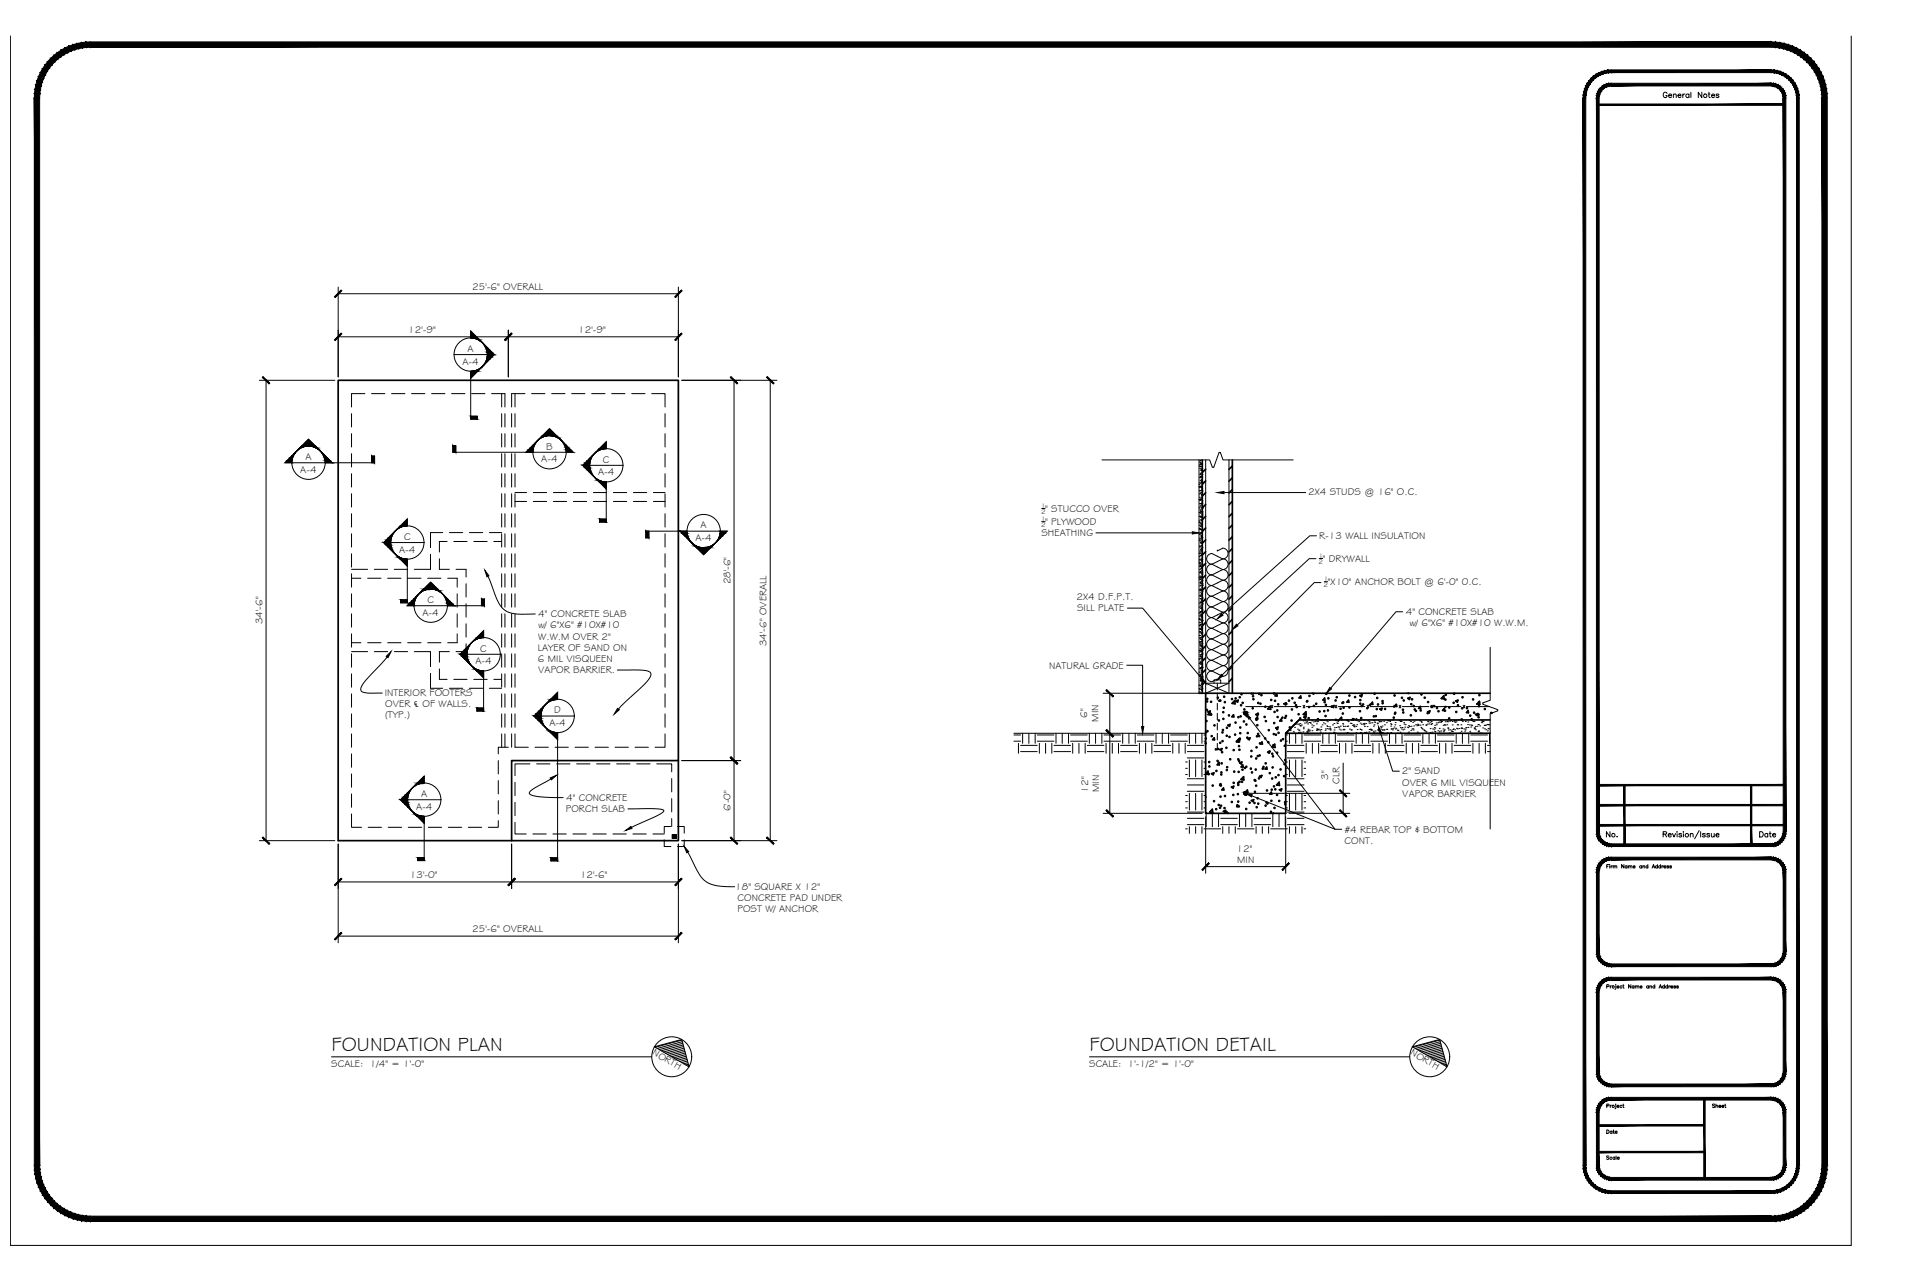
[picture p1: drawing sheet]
<svg xmlns="http://www.w3.org/2000/svg" width="914mm" height="610mm" viewBox="0 0 914 610" stroke-linecap="round" stroke-linejoin="round" font-family="sans-serif">
<defs><g id="words">
<g font-size="9.5">
<text x="158" y="500">FOUNDATION PLAN</text>
<text x="519" y="500">FOUNDATION DETAIL</text>
</g>
<g font-size="6.2">
<text x="763" y="400">No.</text>
<text x="836" y="400">Date</text>
</g>
<text font-size="5.7" x="791" y="48">General Notes</text>
<g font-size="4.8">
<text x="225" y="138">25'-6&quot; OVERALL</text>
<text x="194" y="159">12'-9&quot;</text>
<text x="275" y="159">12'-9&quot;</text>
<text x="223" y="167">A</text>
<text x="220" y="174">A-4</text>
<text x="260" y="214">B</text>
<text x="145" y="219">A</text>
<text x="258" y="220">A-4</text>
<text x="287" y="220">C</text>
<text x="143" y="225">A-4</text>
<text x="285" y="226">A-4</text>
<text x="623" y="236">2X4 STUDS @ 16&quot; O.C.</text>
<text x="498" y="244">&quot; STUCCO OVER</text>
<text x="333" y="251">A</text>
<text x="498" y="250">&quot; PLYWOOD</text>
<text x="192" y="257">C</text>
<text x="331" y="258">A-4</text>
<text x="496" y="255">SHEATHING</text>
<text x="628" y="257">R-13 WALL INSULATION</text>
<text x="190" y="263">A-4</text>
<text x="630" y="267">&quot; DRYWALL</text>
<text x="348" y="278" transform="rotate(-90 348 278)">28'-6&quot;</text>
<text x="632" y="278">&quot;X10&quot; ANCHOR BOLT @ 6'-0&quot; 0.C.</text>
<text x="203" y="287">C</text>
<text x="512" y="286">2X4 D.F.P.T.</text>
<text x="201" y="293">A-4</text>
<text x="256" y="294">4&quot; CONCRETE SLAB</text>
<text x="513" y="291">SILL PLATE</text>
<text x="669" y="293">4&quot; CONCRETE SLAB</text>
<text x="125" y="297" transform="rotate(-90 125 297)">34'-6&quot;</text>
<text x="256" y="299">w/ 6&quot;X6&quot; #10X#10</text>
<text x="671" y="298">w/ 6&quot;X6&quot; #10X#10 W.W.M.</text>
<text x="256" y="304">W.W.M OVER 2&quot;</text>
<text x="229" y="310">C</text>
<text x="256" y="310">LAYER OF SAND ON</text>
<text x="365" y="308" transform="rotate(-90 365 308)">34'-6&quot; OVERALL</text>
<text x="226" y="316">A-4</text>
<text x="256" y="315">6 MIL VISQUEEN</text>
<text x="256" y="320">VAPOR BARRIER.</text>
<text x="499" y="318">NATURAL GRADE</text>
<text x="183" y="331">INTERIOR FOOTERS</text>
<text x="183" y="342">(TYP.)</text>
<text x="183" y="336">OVER ℄ OF WALLS.</text>
<text x="264" y="339">D</text>
<text x="518" y="342" transform="rotate(-90 518 342)">6&quot;</text>
<text x="262" y="345">A-4</text>
<text x="523" y="343" transform="rotate(-90 523 343)">MIN</text>
<text x="632" y="371" transform="rotate(-90 632 371)">3&quot;</text>
<text x="667" y="369">2&quot; SAND</text>
<text x="518" y="377" transform="rotate(-90 518 377)">12&quot;</text>
<text x="523" y="377" transform="rotate(-90 523 377)">MIN</text>
<text x="638" y="373" transform="rotate(-90 638 373)">CLR</text>
<text x="667" y="374">OVER 6 MIL VISQUEEN</text>
<text x="200" y="379">A</text>
<text x="269" y="381">4&quot; CONCRETE</text>
<text x="667" y="379">VAPOR BARRIER</text>
<text x="198" y="385">A-4</text>
<text x="269" y="386">PORCH SLAB</text>
<text x="348" y="386" transform="rotate(-90 348 386)">6'-0&quot;</text>
<text x="640" y="402">CONT.</text>
<text x="640" y="396">#4 REBAR TOP &amp; BOTTOM</text>
<text x="589" y="405">12&quot;</text>
<text x="589" y="411">MIN</text>
<text x="195" y="418">13'-0&quot;</text>
<text x="276" y="418">12'-6&quot;</text>
<text x="350" y="423">18&quot; SQUARE X 12&quot;</text>
<text x="351" y="429">CONCRETE PAD UNDER</text>
<text x="351" y="434">POST W/ ANCHOR</text>
<text x="225" y="444">25'-6&quot; OVERALL</text>
<text x="310" y="502" transform="rotate(30 310 502)">NORTH</text>
<text x="671" y="502" transform="rotate(30 671 502)">NORTH</text>
<text x="158" y="508">SCALE: 1/4&quot; = 1'-0&quot;</text>
<text x="518" y="508">SCALE: 1'-1/2&quot; = 1'-0&quot;</text>
</g>
<g font-size="4.4">
<text x="814" y="528">Sheet</text>
<text x="764" y="540">Date</text>
<text x="763" y="553">Scale</text>
</g>
<g font-size="3.3">
<text x="496" y="245">2</text>
<text x="496" y="242">1</text>
<text x="496" y="251">2</text>
<text x="496" y="248">1</text>
<text x="628" y="268">2</text>
<text x="628" y="265">1</text>
<text x="630" y="279">2</text>
<text x="630" y="276">1</text>
</g>
</g></defs>
<!-- layer: FOUNDATION HIDDEN LINE -->
<g fill="none" stroke="#000" stroke-width=".48">
<path d="M167 197v6M174 187h-7v7M177 187h6M186 187h7M196 187h6M205 187h7M215 187h6M224 187h7M234 187h6v7M239 187v7M239 197v6M240 197v6"/>
<path d="M244 197v6M245 187v7M245 197v6M250 187h-6v7M253 187h6M263 187h6M272 187h6M282 187h6M291 187h7M301 187h6M310 187h7v7M317 197v6"/>
<path d="M167 206v7M167 216v6M239 206v7M239 216v6M240 206v7M240 216v6M244 206v7M244 216v6M245 206v7M245 216v6M317 206v7M317 216v6"/>
<path d="M167 225v7M167 235v6M239 225v7M239 235v6M240 225v7M240 235v6M244 225v7M244 235v6M245 239h6M245 234h6M245 225v7M245 235v6"/>
<path d="M254 239h6M254 234h6M263 239h7M263 234h7M273 239h6M273 234h6M282 239h7M282 234h7M292 239h6M292 234h6M301 239h7M301 234h7"/>
<path d="M311 239h6M311 234h6M317 225v7M317 235v6M167 244v7M167 254v6M211 253h-6v8M213 258h-4v5M214 253h6M216 258h6M223 253h7M226 258h6"/>
<path d="M233 253h6M235 258h4M239 244v7M239 254v6M240 244v7M240 254v6M244 244v7M244 254v6M245 244v7M245 254v6M317 244v7M317 254v6"/>
<path d="M167 264v6M167 273v6M167 271h8M167 275h5M175 275h6M178 271h7M185 275h6M188 271h6M194 275h6M204 275h6M205 264v7h-8M209 266v5h5"/>
<path d="M213 275h5v4M217 271h5v4M222 278v6M239 264v6M239 273v6M240 264v6M240 273v6M244 264v6M244 273v6M245 264v6M245 273v6M317 264v6"/>
<path d="M317 273v6M167 283v6M167 292v6M218 283v6M218 292v6M222 287v7M222 297v6M239 283v6M239 292v6M240 283v6M240 292v6M244 283v6"/>
<path d="M244 292v6M245 283v6M245 292v6M317 283v6M317 292v6M167 302v6M167 311v7M167 310h8M167 306h5M175 306h6M178 310h7M185 306h6"/>
<path d="M188 310h6M194 306h6M197 310h8v7M204 306h6M209 318v5h4M214 310h-5v5M218 302v4h-5M222 306v4h-5M239 302v6M239 311v7M240 302v6M240 311v7"/>
<path d="M244 302v6M244 311v7M245 302v6M245 311v7M317 302v6M317 311v7M167 321v6M167 330v7M167 340v6M205 320v8h6M214 328h6M216 323h6"/>
<path d="M223 328h7M226 323h6M233 328h6M235 323h4M239 321v6M239 330v7M239 340v6M240 321v6M240 330v7M240 340v6M244 321v6M244 330v7"/>
<path d="M244 340v6M245 321v6M245 330v7M245 340v6M317 321v6M317 330v7M317 340v6M167 349v7M167 359v6M239 349v7M240 349v7M242 356h-5v3"/>
<path d="M244 349v7M245 349v7h6M255 356h6M264 356h7M274 356h6M283 356h7M293 356h6M302 356h7M317 349v7h-5M167 368v7M167 378v6M237 362v6"/>
<path d="M237 371v7M245 372v7M252 364h-7v5M255 364h7M265 364h6M274 364h7M284 364h6M294 364h6M303 364h6M313 364h7v3M320 371v6M167 387v7h5"/>
<path d="M175 394h7M185 394h6M194 394h7M204 394h6M213 394h7M223 394h6M237 391v3h-5M237 381v6M245 391v6h5M245 382v6M254 397h6M263 397h7"/>
<path d="M273 397h6M282 397h7M292 397h6M301 397h7M311 397h5M316 400v3h3M319 393h-3v3M320 380v6M320 390v3M320 397h2v2h-2zM320 397h.1M320 397h1l-1 1 1-1-1 1"/>
<path d="M320 399l2-2-2 2M321 397l-1 1M322 397l-2 1M322 399h.1M322 397l-2 2 2-1M322 398l-1 1M322 399h-1M323 393h3v3M326 400v3h-3"/>
</g>
<!-- layer: FOUNDATION -->
<g fill="none" stroke="#000" stroke-width=".8">
<path d="M161 181h162v181h-79v38h-83zM571 330h3M575 339l1-1v1zM576 339v1h-1zM588 333v2h-2zM588 334l1-1v1zM596 330h.1M605 336v2l-2-1zM608 330v1h-1zM611 335l1-1v1zM619 331v1h-1zM622 339v1h-2z"/>
<path d="M625 330h.1M630 332l1 1h-1zM634 336h1v1zM642 333v1h-1zM647 331h1v1zM653 334v1zM657 337h1v1zM665 335v1h-1zM670 330h1M670 332h1v1zM671 330h.1M676 336v1h-1z"/>
<path d="M680 339l1-1-1 1zM687 331v2l-1-1zM687 337l1 1h-1zM693 334l1-1v1zM699 338v1h-1zM702 340h1v1zM704 334v1h-1zM709 330h-135v57h38v-38l6-6M710 339h.1M578 351v1h-1zM581 357l1-1-1 1zM584 345h2l-1 1z"/>
<path d="M587 340v1h-1zM589 352l1 1h-1zM590 352v1h-1zM594 352l1-1v1zM598 340h1v1zM599 341v1h-1zM601 353v1h-1zM603 358h2h-1zM607 354v2l-1-1zM607 346h1v1zM610 342v1h-1zM612 354l-1 1h1"/>
<path d="M621 341h1l-1 1zM637 343l2-2v2M643 343l2-1-1 1M643 343h.1M709 343h-91l-6 6h97M323 362v38h-79M574 368l1-1v2l-1-1M574 379h.1M577 368h1l-1 1zM580 363v1h-1zM582 375l1 1h-1zM586 375l1-1v1z"/>
<path d="M590 363h1v1zM592 364v1h-1zM592 370v1h-1zM593 377l1-1v1h-1M600 369h1l-1 1zM603 365v1h-1zM605 377v1h-1zM609 372v2h-1zM609 376l1-1v1zM577 385v2l-1-1zM582 386h1v1zM585 387h-1"/>
<path d="M585 387h.1M596 381h1h-1zM606 387h.1"/>
<circle cx="593" cy="339" r=".8"/>
<circle cx="593" cy="378" r=".8"/>
</g>
<!-- layer: DIMENSIONS FOUNDATION PLAN -->
<g fill="none" stroke="#000" stroke-width=".48">
<path d="M161 137v42M161 140h162M323 137v42M242 157v22M161 160h162M123 181h36M127 181v219M325 181h45M349 181v219M367 181v219M525 330h47M528 330v57"/>
<path d="M325 362h28M595 378h48M639 363v24M525 387h47M574 389v27M612 389v27M614 387h29M123 400h36M161 402v47M161 420h162M244 402v21M323 402v47"/>
<path d="M325 400h45M574 412h38M161 445h162"/>
</g>
<!-- layer: 0 -->
<g fill="#000" stroke="#000" stroke-width=".48">
<path d="M162 138l-2 4 3-4zM162 138l-2 4-1-1z"/>
<path d="M162 159l-2 3 3-3zM162 159l-2 3h-1z"/>
<path d="M243 159l-2 3 3-3zM243 159l-2 3h-1z"/>
<path d="M321 141l1 1 2-4zM324 138h1l-3 4z"/>
<path d="M240 162h1l2-3zM243 159h1l-3 3z"/>
<path d="M321 162h1l2-3zM324 159h1l-3 3z"/>
<path d="M125 180l3 3v-1zM125 180v-1l3 3z"/>
<path d="M348 180l3 3v-1zM348 180v-1l3 3z"/>
<path d="M365 180l3 3v-1zM365 180v-1l3 3z"/>
<path d="M526 328l4 4v-1zM526 328h1l3 3z"/>
<path d="M527 347l-1 1 4 2zM526 348l4 2v1z"/>
<path d="M526 348l4 3v-1zM526 348l1-1 3 3z"/>
<path d="M348 360v1l3 2zM348 361l3 2v1z"/>
<path d="M348 361l3 3v-1zM348 361v-1l3 3z"/>
<path d="M638 376l3 3zM638 376l3 3z"/>
<path d="M125 398v1l3 2zM125 399l3 2v1z"/>
<path d="M348 398v1l3 2zM348 399l3 2v1z"/>
<path d="M365 398v1l3 2zM365 399l3 2v1z"/>
<path d="M527 385l-1 1 4 2zM526 386l4 2v1z"/>
<path d="M638 386l3 2-3-3zM638 386l3 2v1z"/>
<path d="M162 418l-2 3 3-3zM162 418l-2 3h-1z"/>
<path d="M245 418l-3 3 3-3zM245 418l-3 3z"/>
<path d="M575 411l-3 3 4-3zM575 411l-3 3z"/>
<path d="M610 414h1l2-3zM613 411h1l-3 3z"/>
<path d="M242 421l3-3zM245 418l-3 3z"/>
<path d="M321 421h1l2-3zM324 418h1l-3 3z"/>
<path d="M162 444l-2 3 3-3zM162 444l-2 3h-1z"/>
<path d="M321 447h1l2-3zM324 444h1l-3 3z"/>
</g>
<!-- layer: NOTES FOUNDATION PLAN -->
<g fill="#000" stroke="#000" stroke-width=".48">
<path d="M579 234h4v1zM568 253l3 1h-3zM231 271l2 3h-1zM581 292l1 1-3 1zM589 297v1l-2 2zM184 312l2-2-1 3zM294 337l1 1-3 2zM571 323l1-1 2 3zM581 321l1 1-3 2zM633 327l1 1-3 2zM543 346h1v3zM593 339l2 3h-1z"/>
<path d="M656 346l2 3h-1zM262 370l3-1-3 2zM593 378h3v1zM298 395l2-2 1 1zM326 403l2 2-1 1z"/>
</g>
<g fill="none" stroke="#000" stroke-width=".48">
<path d="M583 234h39M496 242h1M496 248h1M522 254h46M627 255h-4l-41 37M232 274l3 8a12 12 0 0 0 16 10h4M626 266h-3l-34 31M628 266h2M629 277h-3l-44 44M630 277h2M537 289h7l28 34M668 291h-4l-31 36"/>
<path d="M184 313l-11 12a3 3 0 0 0-1 4l3 1h7M294 319h12l4 1a3 3 0 0 1-2 4l-14 13M536 317h8v29M595 342l40 53h4M657 349l6 18h3M262 371l-9 5-1 1a2.5 2.5 0 0 0 3 2l13 1M596 379l39 16M299 385h14l3 1-3 2-12 6M327 406l1 1a33 33 0 0 0 7 12h1a21 21 0 0 0 14 3"/>
</g>
<!-- layer: SYMBOLS FOUNDATION PLAN -->
<g fill="#000" stroke="#000" stroke-width=".48">
<path d="M224 158l3 3h-3zM225 177h2zM228 175h1zM147 209l3 3h-6zM258 208h1zM262 204l3 3h-7zM285 214h1zM289 210v4h-4zM285 229h4zM189 252h1zM194 247v3h-3zM190 266h4z"/>
<path d="M202 280l3-3 3 3zM332 261h6l-3 3zM227 319h3zM230 300v3h-3zM258 336h1zM261 334h1zM265 329v4h-3zM262 349h3zM199 373l3-4v4zM199 388h3z"/>
<path d="M224 177h3zM224 177h3l-3 3z"/>
<path d="M224 161h3zM224 161h3z"/>
<path d="M225 161h3zM225 161h3z"/>
<path d="M226 161l2 1zM226 161l2 1z"/>
<path d="M226 176h2zM225 177h2z"/>
<path d="M227 162h2zM227 162h2z"/>
<path d="M227 176h1zM226 176h2z"/>
<path d="M228 162l1 1zM228 162l1 1z"/>
<path d="M228 175v1zM227 176l1-1z"/>
<path d="M229 163l1 1zM229 163l1 1z"/>
<path d="M230 164h1zM230 164h1z"/>
<path d="M230 174l-1 1zM229 175l1-1z"/>
<path d="M231 164l1 1zM231 164l1 1h-1z"/>
<path d="M231 173l-1 1zM231 173l-1 1z"/>
<path d="M231 165l2 2zM231 165l2 2h-1z"/>
<path d="M231 172v1l1-1zM231 172v1z"/>
<path d="M232 167l2 1-1-1zM232 167l2 1h-2z"/>
<path d="M232 171v1l1-1zM232 171v1h-1z"/>
<path d="M232 168l3 1-1-1zM232 168l3 1h-3z"/>
<path d="M232 170l1 1 1-1zM232 170l1 1h-1z"/>
<path d="M232 169l2 1 1-1zM232 169l2 1h-2z"/>
<path d="M224 198l3 1v-1zM224 198l3 1h-3z"/>
<path d="M137 219l2 1v-1zM136 220l1-1 2 1z"/>
<path d="M138 218l1 1v-1zM138 218l1 1h-2z"/>
<path d="M139 217v1l1-1zM138 218l1-1v1z"/>
<path d="M140 216v1zM139 217l1-1v1z"/>
<path d="M141 215l-1 1zM141 215l-1 1z"/>
<path d="M142 214l-1 1zM142 214l-1 1z"/>
<path d="M143 213v1l1-1zM142 214l1-1z"/>
<path d="M143 213h1h1zM143 213h1h-1z"/>
<path d="M143 212h3zM143 213h2z"/>
<path d="M144 212h3zM144 212h2z"/>
<path d="M147 212h3zM147 212h3z"/>
<path d="M148 212l2 1zM148 212l2 1z"/>
<path d="M149 213h2zM149 213h2z"/>
<path d="M150 213l1 1zM150 213l1 1z"/>
<path d="M151 214h1zM151 214h1z"/>
<path d="M152 214l1 1zM152 214l1 1z"/>
<path d="M153 215l1 1zM153 215l1 1z"/>
<path d="M154 216l1 1zM154 216l1 1h-1z"/>
<path d="M154 217l2 1zM154 217l2 1h-2z"/>
<path d="M154 218l3 1-1-1zM154 218l3 1h-2z"/>
<path d="M155 219l3 1-1-1zM155 219l3 1h-3z"/>
<path d="M177 217l1 3v-3zM177 217l1 3h-1z"/>
<path d="M216 212l1 3v-3zM216 212l1 3h-1z"/>
<path d="M251 214l3 1v-1zM250 215l1-1 3 1z"/>
<path d="M253 213l1 1v-1zM253 213l1 1h-3z"/>
<path d="M254 212v1v-1zM254 212v1h-1z"/>
<path d="M255 211l-1 1zM255 211l-1 1z"/>
<path d="M256 209v1zM256 210v-1z"/>
<path d="M256 210l-1 1zM256 210l-1 1z"/>
<path d="M257 209h-1zM257 209h-1z"/>
<path d="M258 208l-1 1 1-1zM257 209l1-1z"/>
<path d="M258 207h2zM258 208h1z"/>
<path d="M258 207h4zM258 207h2z"/>
<path d="M262 207h3zM262 207h3z"/>
<path d="M263 207l2 1zM263 207l2 1z"/>
<path d="M264 208h2zM264 208h2z"/>
<path d="M265 208l1 1zM265 208l1 1z"/>
<path d="M266 209h1zM266 209h1z"/>
<path d="M267 209l1 1zM267 209l1 1z"/>
<path d="M268 210l1 1zM268 210l1 1z"/>
<path d="M268 211l2 1zM268 211l2 1h-1z"/>
<path d="M269 212l2 1zM269 212l2 1h-2z"/>
<path d="M269 213l3 1-1-1zM269 213l3 1h-3z"/>
<path d="M269 214l4 1-1-1zM269 214l4 1h-3z"/>
<path d="M280 219l1 1v-1zM280 219l1 1h-3z"/>
<path d="M281 218v1v-1zM281 218v1h-1z"/>
<path d="M283 216l-1 1zM282 217l1-1z"/>
<path d="M282 217l-1 1zM282 217l-1 1z"/>
<path d="M283 215h1zM283 215h1z"/>
<path d="M283 215v1zM283 216v-1z"/>
<path d="M285 214l-1 1 1-1zM285 214l-1 1z"/>
<path d="M285 214h2zM285 214h1z"/>
<path d="M285 214h4zM285 214h2z"/>
<path d="M277 221l4 2v-2zM277 221l4 2h-3z"/>
<path d="M278 220l3 1v-1zM277 221l1-1 3 1z"/>
<path d="M278 223l3 1v-1zM278 223l3 1h-1z"/>
<path d="M280 224l1 1v-1zM280 224l1 1z"/>
<path d="M281 225l1 1-1-1zM281 225l1 1z"/>
<path d="M282 226l1 1zM282 226l1 1z"/>
<path d="M283 227l1 1zM283 227l1 1z"/>
<path d="M284 228l1 1zM284 228l1 1z"/>
<path d="M285 229h4zM285 229h4v4z"/>
<path d="M285 229h1zM285 229h1z"/>
<path d="M285 229h2zM285 229h2z"/>
<path d="M183 258l3 1v-1zM183 258l3 1h-2z"/>
<path d="M184 257l2 1v-1zM184 257l2 1h-3z"/>
<path d="M184 259l2 1v-1zM184 259l2 1h-1z"/>
<path d="M185 256l1 1v-1zM184 257l1-1 1 1z"/>
<path d="M186 255v1l1-1zM186 255v1h-1z"/>
<path d="M188 253l-1 1zM188 253l-1 1z"/>
<path d="M187 254v1zM187 254v1h-1z"/>
<path d="M188 253l1-1zM188 253l1-1z"/>
<path d="M190 251v1l1-1zM190 251l-1 1z"/>
<path d="M190 251h1h1zM190 251h1h-1z"/>
<path d="M190 250h3zM190 250l2 1z"/>
<path d="M191 250h3zM191 250h2z"/>
<path d="M285 247l4 1v-1zM285 247l4 1h-4z"/>
<path d="M307 253l2 3v-3zM307 253l2 3h-2z"/>
<path d="M324 253l3 1v-1zM324 253l3 1h-2z"/>
<path d="M325 254l2 1v-1zM325 254l2 1h-1z"/>
<path d="M326 255l2 1-1-1zM326 255l2 1z"/>
<path d="M327 256l1 1v-1zM327 256l1 1z"/>
<path d="M328 257l1 1zM328 257l1 1z"/>
<path d="M329 258l1 1zM329 258l1 1z"/>
<path d="M330 259h1zM330 259h1z"/>
<path d="M330 259l2 1zM330 259l2 1z"/>
<path d="M331 260h2zM331 260h2z"/>
<path d="M338 260h1zM337 260h2z"/>
<path d="M339 259h1zM339 259h1z"/>
<path d="M339 259v1zM338 260l1-1z"/>
<path d="M342 257l-1 1zM342 257l-1 1z"/>
<path d="M341 258l-1 1zM340 259l1-1z"/>
<path d="M342 256v1l1-1zM342 256v1z"/>
<path d="M343 255v1l1-1zM343 255v1h-1z"/>
<path d="M343 254l1 1 1-1zM343 254l1 1h-1z"/>
<path d="M343 253l2 1 1-1zM343 253l2 1h-2z"/>
<path d="M185 260l2 1-1-1zM185 260l2 1z"/>
<path d="M186 261l1 2v-2zM186 261l1 2z"/>
<path d="M187 263h1zM187 263h1z"/>
<path d="M188 263l1 1zM188 263l1 1z"/>
<path d="M189 264l1 1zM189 264l1 1z"/>
<path d="M189 265h2zM189 265h2z"/>
<path d="M190 266h4zM191 266h3v3z"/>
<path d="M190 265l2 1zM190 265l2 1z"/>
<path d="M190 266h3zM190 266h3z"/>
<path d="M331 260l3 1zM331 260l3 1z"/>
<path d="M332 261h3zM332 261h3z"/>
<path d="M336 261h2zM335 261h3z"/>
<path d="M337 260h2zM336 261h2z"/>
<path d="M191 285l3 2v-2zM191 285l3 2h-3z"/>
<path d="M195 287l2 1v-1zM195 287l2 1h-3z"/>
<path d="M196 286l1 1v-1zM195 287l1-1 1 1z"/>
<path d="M197 285v1l1-1zM197 285v1h-1z"/>
<path d="M199 283l-1 1zM198 284l1-1z"/>
<path d="M198 284v1zM198 284v1h-1z"/>
<path d="M199 283l1-1zM199 283l1-1z"/>
<path d="M201 281v1l1-1zM201 281l-1 1z"/>
<path d="M201 281h2zM201 281h1z"/>
<path d="M202 280h2zM202 280l1 1z"/>
<path d="M202 280h3zM202 280h2z"/>
<path d="M205 280h3zM205 280h3z"/>
<path d="M206 280l3 1zM206 280l3 1z"/>
<path d="M207 281h2zM207 281h2z"/>
<path d="M208 281l2 1zM208 281l2 1z"/>
<path d="M209 282h1zM209 282h1z"/>
<path d="M210 282l1 1zM210 282l1 1z"/>
<path d="M211 283l1 1zM211 283l1 1z"/>
<path d="M212 284l1 1zM212 284l1 1h-1z"/>
<path d="M212 285l2 1zM212 285l2 1h-1z"/>
<path d="M213 286l2 1-1-1zM213 286l2 1h-2z"/>
<path d="M213 287l3 1-1-1zM213 287l3 1h-3z"/>
<path d="M229 285l2 3v-3zM229 285l2 3h-2z"/>
<path d="M219 311l3 2v-2zM219 311l3 2h-2z"/>
<path d="M220 310l2 1v-1zM219 311l1-1 2 1z"/>
<path d="M220 313l3 1-1-1zM220 313l3 1h-2z"/>
<path d="M221 309l1 1 1-1zM221 309l1 1h-2z"/>
<path d="M221 314l2 1v-1zM221 314l2 1z"/>
<path d="M222 308l1 1v-1zM222 308l1 1h-2z"/>
<path d="M222 315l2 1-1-1zM222 315l2 1z"/>
<path d="M224 306v1zM224 306l-1 1z"/>
<path d="M223 307v1zM223 307v1h-1z"/>
<path d="M223 316l1 1zM223 316l1 1z"/>
<path d="M224 317h1zM224 317h1z"/>
<path d="M225 305h1zM225 305h1z"/>
<path d="M225 305l-1 1zM224 306l1-1z"/>
<path d="M225 317l1 1zM225 317l1 1z"/>
<path d="M226 318l1 1zM226 318l1 1z"/>
<path d="M227 319h3zM227 319h3v4z"/>
<path d="M226 304v1l1-1zM226 305v-1z"/>
<path d="M226 319h2zM226 319h2z"/>
<path d="M227 304h1zM227 304h-1z"/>
<path d="M227 319h2zM227 319h2z"/>
<path d="M227 304h2zM227 304h1z"/>
<path d="M227 303h3zM227 303l2 1z"/>
<path d="M227 337l3 1v-1zM227 337l3 1h-3z"/>
<path d="M255 340l2 1 1-1zM255 340l2 1h-3z"/>
<path d="M256 338l2 2v-2zM256 338l2 2h-3z"/>
<path d="M257 337l1 1v-1zM257 337l1 1h-2z"/>
<path d="M258 336v1zM258 336v1h-1z"/>
<path d="M260 335l1-1zM260 335l1-1z"/>
<path d="M260 335l-1 1zM259 336l1-1z"/>
<path d="M262 333h1zM261 334h1z"/>
<path d="M262 333h2zM262 333h1z"/>
<path d="M262 333h3zM262 333h2z"/>
<path d="M254 341l4 1-1-1zM254 341l4 1h-3z"/>
<path d="M255 342l3 1v-1zM255 342l3 1h-2z"/>
<path d="M256 343l2 1v-1zM256 343l2 1z"/>
<path d="M257 344l2 1-1-1zM257 344l2 1z"/>
<path d="M258 345l1 1zM258 345l1 1z"/>
<path d="M259 346l1 1zM259 346l1 1z"/>
<path d="M260 347h1zM260 347h1z"/>
<path d="M261 347l1 1zM261 347l1 1z"/>
<path d="M262 349h3zM262 349h3v3z"/>
<path d="M261 348h2zM261 348h2z"/>
<path d="M262 348l2 1zM262 348l2 1z"/>
<path d="M192 379l2 2v-2zM192 379l2 2h-3z"/>
<path d="M193 378l1 1v-1zM193 378l1 1h-2z"/>
<path d="M194 377v1l1-1zM194 377v1h-1z"/>
<path d="M196 375l-1 1zM196 375l-1 1z"/>
<path d="M195 376v1zM195 376v1h-1z"/>
<path d="M197 375v-1zM197 375l1-1z"/>
<path d="M197 375h-1zM196 375h1z"/>
<path d="M198 373v1l1-1zM198 373l-1 1z"/>
<path d="M198 373h2zM198 373h1z"/>
<path d="M199 373h2zM199 373h1z"/>
<path d="M199 373h3zM199 373h2z"/>
<path d="M191 381l3 1v-1zM191 381l3 1h-2z"/>
<path d="M192 382l2 1v-1zM192 382l2 1h-1z"/>
<path d="M193 383l2 1-1-1zM193 383l2 1z"/>
<path d="M194 384l1 1v-1zM194 384l1 1z"/>
<path d="M195 385l1 1zM195 385l1 1z"/>
<path d="M196 386l1 1zM196 386l1 1z"/>
<path d="M197 387h1zM197 387h1z"/>
<path d="M197 387l2 1zM197 387l2 1z"/>
<path d="M199 388h3zM199 388h3v4z"/>
<path d="M198 388h2zM198 388h2z"/>
<path d="M198 388h3zM198 388h3z"/>
<path d="M199 408l3 2v-2zM199 408l3 2h-3z"/>
<path d="M262 408l3 2v-2zM262 408l3 2h-3z"/>
</g>
<g fill="none" stroke="#000" stroke-width=".48">
<path d="M216 169h16M224 180l11-11-11-11v3a8 8 0 0 1 8 8 8 8 0 0 1-8 8v22M224 198h3v1h-3zM177 217h1v3h-1zM216 212h1v3h-1zM216 215h54M256 210l-2 2v3h-4l12-11 11 11h-3a8 8 0 0 0-5-7 8 8 0 0 0-9 2zM289 214v-4l-12 11 12 12M289 213a8 8 0 0 0-8 8 8 8 0 0 0 8 8v19M525 219h51l1 3 4-7 1 4h34M139 220h-3l11-11 11 11h-3M139 220a8 8 0 0 1 8-8 8 8 0 0 1 8 8"/>
<path d="M139 220h39M281 221h16M186 258h16M285 247h4v1h-4zM307 253h2v3h-2zM307 253h36M324 253h3a8 8 0 0 0 8 8 8 8 0 0 0 8-8h3l-11 11zM194 269l-11-11 11-11v3a8 8 0 0 0-8 8 8 8 0 0 0 8 8v21M191 285h3v2h-3zM197 288h-3l11-11 11 11h-3M197 288h34M197 288a8 8 0 0 1 8-8 8 8 0 0 1 8 8"/>
<path d="M229 285h2v3h-2zM222 311h16M230 319v19M230 319a8 8 0 0 1-8-8 8 8 0 0 1 8-8v-3l-11 11 11 12M709 308v25l-3 2 7 3-4 2v55M227 337h3v1h-3zM257 341h16M265 352l-11-11 11-12v4a8 8 0 0 0-8 8 8 8 0 0 0 8 8v61M194 381h16M202 392l-11-11 11-12v4a8 8 0 0 0-8 8 8 8 0 0 0 8 7v22M199 408h3v2h-3zM262 408h3v2h-3z"/>
<circle cx="224" cy="169" r="8"/>
<circle cx="262" cy="215" r="8"/>
<circle cx="147" cy="220" r="8"/>
<circle cx="289" cy="221" r="8"/>
<circle cx="194" cy="258" r="8"/>
<circle cx="335" cy="253" r="8"/>
<circle cx="205" cy="288" r="8"/>
<circle cx="230" cy="311" r="8"/>
<circle cx="265" cy="341" r="8"/>
<circle cx="202" cy="381" r="8"/>
</g>
<!-- layer: EARTH -->
<g fill="none" stroke="#000" stroke-width=".48">
<path d="M483 353h3M483 350h3M483 349h91M485 354v4M486 358h8M486 355h8M487 349v5M490 349v5M493 349v5M494 353h8M494 350h8M495 354v4"/>
<path d="M498 354v4M501 354v4M502 358h8M502 355h8M503 349v5M506 349v5M509 349v5M510 353h8M510 350h8M511 354v4M514 354v4M517 354v4"/>
<path d="M518 358h7M518 355h7M519 349v5M521 349v5M524 349v5M525 353h8M525 350h8M526 354v4M529 354v4M532 354v4M533 358h8M533 355h8"/>
<path d="M534 349v5M537 349v5M540 349v5M541 353h8M541 350h8M542 354v4M545 354v4M548 354v4M549 358h8M549 355h8M550 349v5M553 349v5"/>
<path d="M556 349v5M557 353h8M557 350h8M558 354v4M561 354v4M564 354v4M565 358h8M565 355h8M566 349v5M569 349v5M572 349v5M573 353h1"/>
<path d="M573 350h1M612 353h1M612 350h1M613 358h8M613 355h8M614 349v5M614 348h.1M614 347h.1M616 348h.1M616 349h.1M616 346h.1M617 345h.1"/>
<path d="M617 349v5M618 347h.1M618 349h.1M618 345h.1M618 348h.1M619 345h.1M619 344h.1M619 348h.1M619 346h.1M620 349v5M620 348h.1M620 343h.1"/>
<path d="M620 346h.1M620 347h.1M621 353h8M621 350h8M621 344h.1M621 343h.1M622 344h.1M622 354v4M622 348h.1M622 343h.1M622 345h.1M623 348h.1"/>
<path d="M623 347h.1M623 344h.1M624 344h.1M624 343h.1M624 345h.1M624 346h.1M624 348h.1M625 354v4M625 344h.1M625 345h.1M626 343h.1M627 347h.1"/>
<path d="M627 344h.1M627 348h.1M627 343h.1M628 347h.1M628 354v4M628 348h.1M629 343h.1M629 358h8M629 355h8M629 346h.1M629 347h.1M629 345h.1"/>
<path d="M630 349v5M630 344h.1M630 343h.1M631 344h.1M631 349h.1M631 348h.1M631 347h.1M631 343h.1M632 345h.1M632 343h.1M632 347h.1M632 346h.1"/>
<path d="M633 349v5M633 343h.1M633 346h.1M633 347h.1M633 349h.1M634 345h.1M635 348h.1M635 344h.1M635 347h.1M635 349h.1M635 346h.1M636 349h.1"/>
<path d="M636 349v5M636 346h.1M636 343h.1M636 344h.1M637 344h.1M637 353h8M637 350h8M637 343h.1M637 346h.1M637 347h.1M638 354v4M638 346h.1"/>
<path d="M638 347h.1M639 344h.1M639 347h.1M639 345h.1M639 346h.1M640 347h.1M640 346h.1M640 349h.1M641 354v4M641 343h.1M641 349h.1M641 346h.1"/>
<path d="M642 345h.1M642 343h.1M642 347h.1M643 344h.1M643 347h.1M644 354v4M644 345h.1M644 346h.1M645 345h.1M645 358h7M645 355h7M645 346h.1"/>
<path d="M645 343h.1M645 349h.1M646 349v5M646 345h.1M646 347h.1M646 343h.1M647 343h.1M647 349h.1M647 347h.1M647 344h.1M648 347h.1M648 343h.1"/>
<path d="M648 349h.1M648 345h.1M648 349v5M649 345h.1M649 344h.1M649 343h.1M649 349h.1M649 346h.1M650 349h.1M650 344h.1M650 348h.1M651 346h.1"/>
<path d="M651 343h.1M651 349v5M652 348h.1M652 344h.1M652 343h.1M652 347h.1M652 353h8M652 350h8M653 348h.1M653 347h.1M653 344h.1M653 354v4"/>
<path d="M654 348h.1M654 346h.1M654 349h.1M654 343h.1M654 345h.1M654 344h.1M655 348h.1M655 349h.1M656 344h.1M656 347h.1M656 348h.1M656 343h.1"/>
<path d="M656 354v4M657 343h.1M657 346h.1M657 347h.1M658 347h.1M658 346h.1M658 349h.1M659 343h.1M659 347h.1M659 345h.1M659 354v4M660 344h.1"/>
<path d="M660 347h.1M660 349h.1M660 343h.1M660 358h8M660 355h8M661 343h.1M661 349v5M662 343h.1M662 344h.1M662 346h.1M662 349h.1M662 347h.1"/>
<path d="M662 345h.1M663 347h.1M663 343h.1M664 346h.1M664 345h.1M664 344h.1M664 347h.1M664 349v5M665 347h.1M665 349h.1M665 348h.1M666 343h.1"/>
<path d="M666 345h.1M666 348h.1M667 346h.1M667 343h.1M667 349h.1M667 347h.1M667 349v5M668 347h.1M668 344h.1M668 345h.1M668 353h8M668 350h8"/>
<path d="M669 346h.1M669 345h.1M669 354v4M670 346h.1M670 349h.1M670 345h.1M671 348h.1M671 343h.1M671 346h.1M672 348h.1M672 346h.1M672 347h.1"/>
<path d="M672 354v4M672 344h.1M673 347h.1M673 345h.1M673 343h.1M674 345h.1M675 348h.1M675 345h.1M675 349h.1M675 354v4M676 343h.1M676 345h.1"/>
<path d="M676 358h8M676 355h8M676 346h.1M677 344h.1M677 347h.1M677 345h.1M677 349v5M678 347h.1M678 348h.1M679 349h.1M679 345h.1M679 348h.1"/>
<path d="M679 343h.1M680 343h.1M680 349h.1M680 345h.1M680 349v5M681 343h.1M681 344h.1M681 347h.1M681 349h.1M681 345h.1M682 348h.1M682 347h.1"/>
<path d="M683 347h.1M683 346h.1M683 345h.1M683 348h.1M683 349v5M684 344h.1M684 345h.1M684 353h8M684 350h8M684 348h.1M685 344h.1M685 349h.1"/>
<path d="M685 347h.1M685 348h.1M685 354v4M686 343h.1M686 344h.1M686 348h.1M687 347h.1M687 345h.1M687 348h.1M688 347h.1M688 345h.1M688 343h.1"/>
<path d="M688 354v4M689 345h.1M689 343h.1M689 346h.1M689 347h.1M690 349h.1M690 343h.1M690 347h.1M691 343h.1M691 348h.1M691 354v4M691 345h.1"/>
<path d="M692 347h.1M692 343h.1M692 358h8M692 355h8M693 344h.1M693 343h.1M693 349v5M693 347h.1M694 345h.1M694 347h.1M694 343h.1M695 349h.1"/>
<path d="M695 345h.1M695 343h.1M695 346h.1M696 348h.1M696 347h.1M696 343h.1M696 349v5M697 347h.1M697 348h.1M697 343h.1M698 346h.1M699 345h.1"/>
<path d="M699 344h.1M699 346h.1M699 349v5M700 348h.1M700 349h.1M700 346h.1M700 353h8M700 350h8M700 345h.1M700 343h.1M701 345h.1M701 343h.1"/>
<path d="M701 354v4M702 343h.1M702 347h.1M702 346h.1M703 346h.1M703 345h.1M704 348h.1M704 345h.1M704 354v4M705 349h.1M705 344h.1M705 343h.1"/>
<path d="M706 343h.1M706 346h.1M706 345h.1M707 347h.1M707 345h.1M707 354v4M708 345h.1M708 348h.1M708 358h1M708 355h1M708 347h.1M709 345h.1"/>
<path d="M709 347h.1M709 349v5M564 369h1M564 366h1M564 363h1M564 379h1M565 361h8M565 377h8M565 374h8M565 371h8M566 362v8M566 378v7"/>
<path d="M569 362v8M569 378v7M572 362v8M572 378v7M573 369h1M573 366h1M573 363h1M573 379h1M612 369h1M612 366h1M612 363h1M612 379h1"/>
<path d="M613 361h8M613 377h8M613 374h8M613 371h8M614 362v8M614 378v7M617 362v8M617 378v7M620 362v8M620 378v7M621 369h1M621 366h1"/>
<path d="M621 363h1M621 379h1M564 384h1M564 382h1M564 394h1M565 392h8M565 389h8M565 386h8M566 393v4M569 393v4M572 393v4M573 384h1"/>
<path d="M573 382h1M573 394h8M574 387v6M577 387v6M580 387v6M581 392h8M581 389h8M582 393v4M585 393v4M588 393v4M589 394h8M590 387v6"/>
<path d="M593 387v6M596 387v6M597 392h8M597 389h8M598 393v4M601 393v4M604 393v4M605 394h8M606 387v6M609 387v6M612 387v6M612 384h1"/>
<path d="M612 382h1M613 392h8M613 389h8M613 386h8M614 393v4M617 393v4M620 393v4M621 384h1M621 382h1M621 394h1"/>
</g>
<!-- layer: FOUNDATION -->
<g fill="#000" stroke="#000" stroke-width=".48">
<path d="M592 339h1zM592 377h1z"/>
<path d="M592 339h2zM592 339h2z"/>
<path d="M592 339h2zM592 339h2z"/>
<path d="M592 340h2zM592 340h1z"/>
<path d="M592 339h2zM592 339h2z"/>
<path d="M592 340h2zM592 340h2z"/>
<path d="M592 339h2zM592 339h2z"/>
<path d="M592 340h2zM592 340h2z"/>
<path d="M592 339h2zM592 339h2z"/>
<path d="M592 340h2zM592 340h2z"/>
<path d="M592 339h2zM592 339l2 1z"/>
<path d="M592 340h1zM592 340h1z"/>
<path d="M592 377h2zM592 377h2z"/>
<path d="M592 378h1zM592 378h1z"/>
<path d="M592 377h2zM592 377h2z"/>
<path d="M592 378h2zM592 378h1z"/>
<path d="M592 377h2zM592 377h2z"/>
<path d="M592 378h2zM592 378h2z"/>
<path d="M592 377h2zM592 377h2z"/>
<path d="M592 378h2zM592 378h2z"/>
<path d="M592 377l2 1zM592 377l2 1z"/>
<path d="M592 378h2zM592 378h2z"/>
<path d="M592 378h2zM592 378h2z"/>
<circle cx="574" cy="338" r=".4"/>
<circle cx="575" cy="334" r=".4"/>
<circle cx="575" cy="333" r=".4"/>
<circle cx="576" cy="340" r=".4"/>
<circle cx="576" cy="334" r=".4"/>
<circle cx="580" cy="332" r=".4"/>
<circle cx="580" cy="333" r=".4"/>
<circle cx="581" cy="333" r=".4"/>
<circle cx="582" cy="339" r=".4"/>
<circle cx="582" cy="337" r=".4"/>
<circle cx="583" cy="332" r=".4"/>
<circle cx="583" cy="334" r=".4"/>
<circle cx="586" cy="333" r=".4"/>
<circle cx="588" cy="332" r=".4"/>
<circle cx="590" cy="332" r=".4"/>
<circle cx="591" cy="336" r=".4"/>
<circle cx="591" cy="330" r=".4"/>
<circle cx="592" cy="334" r=".4"/>
<circle cx="592" cy="338" r=".4"/>
<circle cx="596" cy="337" r=".4"/>
<circle cx="596" cy="331" r=".4"/>
<circle cx="597" cy="333" r=".4"/>
<circle cx="599" cy="340" r=".4"/>
<circle cx="599" cy="335" r=".4"/>
<circle cx="599" cy="330" r=".4"/>
<circle cx="600" cy="335" r=".4"/>
<circle cx="600" cy="331" r=".4"/>
<circle cx="602" cy="336" r=".4"/>
<circle cx="605" cy="333" r=".4"/>
<circle cx="606" cy="330" r=".4"/>
<circle cx="607" cy="339" r=".4"/>
<circle cx="607" cy="334" r=".4"/>
<circle cx="608" cy="338" r=".4"/>
<circle cx="608" cy="335" r=".4"/>
<circle cx="612" cy="335" r=".4"/>
<circle cx="614" cy="333" r=".4"/>
<circle cx="615" cy="338" r=".4"/>
<circle cx="615" cy="332" r=".4"/>
<circle cx="616" cy="334" r=".4"/>
<circle cx="617" cy="336" r=".4"/>
<circle cx="617" cy="337" r=".4"/>
<circle cx="618" cy="340" r=".4"/>
<circle cx="621" cy="340" r=".4"/>
<circle cx="622" cy="334" r=".4"/>
<circle cx="623" cy="336" r=".4"/>
<circle cx="623" cy="331" r=".4"/>
<circle cx="625" cy="336" r=".4"/>
<circle cx="627" cy="335" r=".4"/>
<circle cx="628" cy="339" r=".4"/>
<circle cx="630" cy="338" r=".4"/>
<circle cx="631" cy="334" r=".4"/>
<circle cx="631" cy="335" r=".4"/>
<circle cx="631" cy="330" r=".4"/>
<circle cx="632" cy="338" r=".4"/>
<circle cx="632" cy="332" r=".4"/>
<circle cx="634" cy="336" r=".4"/>
<circle cx="636" cy="333" r=".4"/>
<circle cx="636" cy="332" r=".4"/>
<circle cx="638" cy="337" r=".4"/>
<circle cx="639" cy="335" r=".4"/>
<circle cx="639" cy="340" r=".4"/>
<circle cx="639" cy="334" r=".4"/>
<circle cx="640" cy="337" r=".4"/>
<circle cx="642" cy="331" r=".4"/>
<circle cx="642" cy="337" r=".4"/>
<circle cx="645" cy="332" r=".4"/>
<circle cx="647" cy="338" r=".4"/>
<circle cx="647" cy="335" r=".4"/>
<circle cx="648" cy="333" r=".4"/>
<circle cx="648" cy="336" r=".4"/>
<circle cx="649" cy="335" r=".4"/>
<circle cx="651" cy="337" r=".4"/>
<circle cx="652" cy="335" r=".4"/>
<circle cx="654" cy="330" r=".4"/>
<circle cx="655" cy="337" r=".4"/>
<circle cx="656" cy="332" r=".4"/>
<circle cx="656" cy="335" r=".4"/>
<circle cx="658" cy="334" r=".4"/>
<circle cx="658" cy="335" r=".4"/>
<circle cx="659" cy="337" r=".4"/>
<circle cx="664" cy="336" r=".4"/>
<circle cx="664" cy="331" r=".4"/>
<circle cx="664" cy="340" r=".4"/>
<circle cx="664" cy="339" r=".4"/>
<circle cx="667" cy="332" r=".4"/>
<circle cx="668" cy="338" r=".4"/>
<circle cx="668" cy="339" r=".4"/>
<circle cx="668" cy="333" r=".4"/>
<circle cx="672" cy="335" r=".4"/>
<circle cx="672" cy="333" r=".4"/>
<circle cx="673" cy="336" r=".4"/>
<circle cx="673" cy="338" r=".4"/>
<circle cx="674" cy="338" r=".4"/>
<circle cx="676" cy="338" r=".4"/>
<circle cx="677" cy="330" r=".4"/>
<circle cx="678" cy="332" r=".4"/>
<circle cx="680" cy="339" r=".4"/>
<circle cx="680" cy="334" r=".4"/>
<circle cx="681" cy="336" r=".4"/>
<circle cx="683" cy="336" r=".4"/>
<circle cx="684" cy="337" r=".4"/>
<circle cx="685" cy="338" r=".4"/>
<circle cx="688" cy="338" r=".4"/>
<circle cx="688" cy="336" r=".4"/>
<circle cx="688" cy="333" r=".4"/>
<circle cx="688" cy="331" r=".4"/>
<circle cx="690" cy="337" r=".4"/>
<circle cx="692" cy="334" r=".4"/>
<circle cx="692" cy="330" r=".4"/>
<circle cx="693" cy="339" r=".4"/>
<circle cx="694" cy="336" r=".4"/>
<circle cx="696" cy="337" r=".4"/>
<circle cx="696" cy="332" r=".4"/>
<circle cx="698" cy="337" r=".4"/>
<circle cx="701" cy="333" r=".4"/>
<circle cx="702" cy="339" r=".4"/>
<circle cx="704" cy="336" r=".4"/>
<circle cx="704" cy="334" r=".4"/>
<circle cx="704" cy="331" r=".4"/>
<circle cx="707" cy="337" r=".4"/>
<circle cx="710" cy="339" r=".4"/>
<circle cx="574" cy="354" r=".4"/>
<circle cx="574" cy="351" r=".4"/>
<circle cx="574" cy="348" r=".4"/>
<circle cx="574" cy="343" r=".4"/>
<circle cx="575" cy="348" r=".4"/>
<circle cx="577" cy="340" r=".4"/>
<circle cx="577" cy="350" r=".4"/>
<circle cx="578" cy="345" r=".4"/>
<circle cx="579" cy="357" r=".4"/>
<circle cx="580" cy="356" r=".4"/>
<circle cx="580" cy="343" r=".4"/>
<circle cx="581" cy="353" r=".4"/>
<circle cx="582" cy="358" r=".4"/>
<circle cx="582" cy="349" r=".4"/>
<circle cx="582" cy="353" r=".4"/>
<circle cx="582" cy="347" r=".4"/>
<circle cx="582" cy="342" r=".4"/>
<circle cx="584" cy="356" r=".4"/>
<circle cx="584" cy="350" r=".4"/>
<circle cx="584" cy="346" r=".4"/>
<circle cx="585" cy="340" r=".4"/>
<circle cx="585" cy="351" r=".4"/>
<circle cx="587" cy="357" r=".4"/>
<circle cx="588" cy="350" r=".4"/>
<circle cx="588" cy="344" r=".4"/>
<circle cx="589" cy="341" r=".4"/>
<circle cx="590" cy="355" r=".4"/>
<circle cx="590" cy="357" r=".4"/>
<circle cx="590" cy="352" r=".4"/>
<circle cx="590" cy="351" r=".4"/>
<circle cx="590" cy="346" r=".4"/>
<circle cx="590" cy="349" r=".4"/>
<circle cx="591" cy="341" r=".4"/>
<circle cx="592" cy="343" r=".4"/>
<circle cx="593" cy="345" r=".4"/>
<circle cx="593" cy="341" r=".4"/>
<circle cx="594" cy="351" r=".4"/>
<circle cx="594" cy="349" r=".4"/>
<circle cx="596" cy="357" r=".4"/>
<circle cx="598" cy="343" r=".4"/>
<circle cx="598" cy="356" r=".4"/>
<circle cx="598" cy="350" r=".4"/>
<circle cx="598" cy="345" r=".4"/>
<circle cx="599" cy="360" r=".4"/>
<circle cx="599" cy="349" r=".4"/>
<circle cx="599" cy="350" r=".4"/>
<circle cx="600" cy="359" r=".4"/>
<circle cx="600" cy="354" r=".4"/>
<circle cx="602" cy="341" r=".4"/>
<circle cx="602" cy="351" r=".4"/>
<circle cx="603" cy="343" r=".4"/>
<circle cx="604" cy="353" r=".4"/>
<circle cx="604" cy="347" r=".4"/>
<circle cx="604" cy="358" r=".4"/>
<circle cx="606" cy="359" r=".4"/>
<circle cx="606" cy="360" r=".4"/>
<circle cx="606" cy="355" r=".4"/>
<circle cx="606" cy="349" r=".4"/>
<circle cx="607" cy="344" r=".4"/>
<circle cx="607" cy="350" r=".4"/>
<circle cx="608" cy="347" r=".4"/>
<circle cx="608" cy="358" r=".4"/>
<circle cx="608" cy="341" r=".4"/>
<circle cx="609" cy="349" r=".4"/>
<circle cx="610" cy="352" r=".4"/>
<circle cx="610" cy="342" r=".4"/>
<circle cx="611" cy="352" r=".4"/>
<circle cx="612" cy="342" r=".4"/>
<circle cx="612" cy="341" r=".4"/>
<circle cx="614" cy="346" r=".4"/>
<circle cx="615" cy="343" r=".4"/>
<circle cx="619" cy="342" r=".4"/>
<circle cx="623" cy="342" r=".4"/>
<circle cx="627" cy="342" r=".4"/>
<circle cx="631" cy="341" r=".4"/>
<circle cx="636" cy="343" r=".4"/>
<circle cx="644" cy="342" r=".4"/>
<circle cx="646" cy="342" r=".4"/>
<circle cx="648" cy="342" r=".4"/>
<circle cx="654" cy="341" r=".4"/>
<circle cx="655" cy="341" r=".4"/>
<circle cx="663" cy="342" r=".4"/>
<circle cx="672" cy="340" r=".4"/>
<circle cx="690" cy="342" r=".4"/>
<circle cx="696" cy="342" r=".4"/>
<circle cx="700" cy="341" r=".4"/>
<circle cx="701" cy="342" r=".4"/>
<circle cx="704" cy="341" r=".4"/>
<circle cx="704" cy="340" r=".4"/>
<circle cx="575" cy="368" r=".4"/>
<circle cx="576" cy="363" r=".4"/>
<circle cx="576" cy="365" r=".4"/>
<circle cx="577" cy="374" r=".4"/>
<circle cx="579" cy="367" r=".4"/>
<circle cx="580" cy="362" r=".4"/>
<circle cx="580" cy="363" r=".4"/>
<circle cx="581" cy="374" r=".4"/>
<circle cx="581" cy="379" r=".4"/>
<circle cx="581" cy="373" r=".4"/>
<circle cx="581" cy="369" r=".4"/>
<circle cx="581" cy="368" r=".4"/>
<circle cx="582" cy="363" r=".4"/>
<circle cx="583" cy="379" r=".4"/>
<circle cx="584" cy="366" r=".4"/>
<circle cx="584" cy="365" r=".4"/>
<circle cx="586" cy="361" r=".4"/>
<circle cx="587" cy="378" r=".4"/>
<circle cx="587" cy="373" r=".4"/>
<circle cx="587" cy="367" r=".4"/>
<circle cx="589" cy="378" r=".4"/>
<circle cx="589" cy="373" r=".4"/>
<circle cx="589" cy="361" r=".4"/>
<circle cx="589" cy="374" r=".4"/>
<circle cx="590" cy="367" r=".4"/>
<circle cx="590" cy="362" r=".4"/>
<circle cx="590" cy="372" r=".4"/>
<circle cx="591" cy="372" r=".4"/>
<circle cx="591" cy="366" r=".4"/>
<circle cx="593" cy="365" r=".4"/>
<circle cx="595" cy="366" r=".4"/>
<circle cx="596" cy="360" r=".4"/>
<circle cx="596" cy="368" r=".4"/>
<circle cx="597" cy="371" r=".4"/>
<circle cx="597" cy="377" r=".4"/>
<circle cx="598" cy="372" r=".4"/>
<circle cx="598" cy="366" r=".4"/>
<circle cx="598" cy="374" r=".4"/>
<circle cx="598" cy="361" r=".4"/>
<circle cx="599" cy="380" r=".4"/>
<circle cx="599" cy="370" r=".4"/>
<circle cx="601" cy="366" r=".4"/>
<circle cx="601" cy="365" r=".4"/>
<circle cx="602" cy="363" r=".4"/>
<circle cx="603" cy="376" r=".4"/>
<circle cx="604" cy="368" r=".4"/>
<circle cx="605" cy="376" r=".4"/>
<circle cx="606" cy="370" r=".4"/>
<circle cx="606" cy="365" r=".4"/>
<circle cx="606" cy="374" r=".4"/>
<circle cx="607" cy="376" r=".4"/>
<circle cx="607" cy="370" r=".4"/>
<circle cx="608" cy="378" r=".4"/>
<circle cx="609" cy="369" r=".4"/>
<circle cx="610" cy="366" r=".4"/>
<circle cx="611" cy="369" r=".4"/>
<circle cx="611" cy="364" r=".4"/>
<circle cx="612" cy="362" r=".4"/>
<circle cx="578" cy="381" r=".4"/>
<circle cx="579" cy="385" r=".4"/>
<circle cx="580" cy="383" r=".4"/>
<circle cx="581" cy="384" r=".4"/>
<circle cx="581" cy="383" r=".4"/>
<circle cx="583" cy="385" r=".4"/>
<circle cx="584" cy="387" r=".4"/>
<circle cx="586" cy="382" r=".4"/>
<circle cx="589" cy="384" r=".4"/>
<circle cx="589" cy="383" r=".4"/>
<circle cx="589" cy="381" r=".4"/>
<circle cx="590" cy="384" r=".4"/>
<circle cx="593" cy="385" r=".4"/>
<circle cx="595" cy="382" r=".4"/>
<circle cx="597" cy="382" r=".4"/>
<circle cx="598" cy="384" r=".4"/>
<circle cx="599" cy="382" r=".4"/>
<circle cx="602" cy="383" r=".4"/>
<circle cx="603" cy="382" r=".4"/>
<circle cx="605" cy="386" r=".4"/>
<circle cx="605" cy="381" r=".4"/>
<circle cx="607" cy="384" r=".4"/>
<circle cx="609" cy="381" r=".4"/>
<circle cx="612" cy="382" r=".4"/>
<circle cx="612" cy="383" r=".4"/>
</g>
<!-- layer: STUCCO FOUNDATION PLAN -->
<g fill="none" stroke="#000" stroke-width=".48">
<path d="M571 219v111M571 220h.1M571 219h.1M574 219v111l11-5h-11l11 5v-111M571 231h.1M571 238h.1M571 222h.1M571 232h.1M571 234h.1M571 230h.1M571 235h.1M571 221h.1"/>
<path d="M571 237h.1M571 227h.1M571 240h.1M571 223h.1M571 229h.1M571 226h.1M571 225h.1M571 224h.1M571 233h.1M572 222h.1M572 232h.1M572 224h.1"/>
<path d="M572 225h.1M572 240h.1M572 223h.1M572 227h.1M572 221h.1M572 229h.1M572 228h.1M572 235h.1M572 230h.1M572 231h.1M572 233h.1M572 237h.1"/>
<path d="M572 234h.1M572 236h.1M572 239h.1M572 226h.1M572 238h.1M571 248h.1M571 242h.1M571 251h.1M571 249h.1M571 244h.1M571 246h.1M571 254h.1"/>
<path d="M571 250h.1M571 257h.1M571 252h.1M571 256h.1M571 260h.1M571 241h.1M571 243h.1M571 258h.1M571 247h.1M571 253h.1M572 250h.1M572 255h.1"/>
<path d="M572 249h.1M572 259h.1M572 254h.1M572 246h.1M572 256h.1M572 244h.1M572 252h.1M572 258h.1M572 260h.1M572 248h.1M572 242h.1M572 245h.1"/>
<path d="M572 253h.1M572 241h.1M572 247h.1M571 275h.1M571 263h.1M571 268h.1M571 265h.1M571 266h.1M571 276h.1M571 270h.1M571 271h.1M571 262h.1"/>
<path d="M571 273h.1M571 274h.1M571 272h.1M571 279h.1M571 269h.1M571 277h.1M571 278h.1M571 264h.1M572 267h.1M572 262h.1M572 270h.1M572 268h.1"/>
<path d="M572 264h.1M572 261h.1M572 274h.1M572 263h.1M572 278h.1M572 277h.1M572 266h.1M572 273h.1M572 269h.1M572 272h.1M572 276h.1M572 279h.1"/>
<path d="M572 275h.1M571 292h.1M571 294h.1M571 281h.1M571 295h.1M571 296h.1M571 289h.1M571 287h.1M571 298h.1M571 293h.1M571 299h.1M571 283h.1"/>
<path d="M571 291h.1M571 285h.1M571 280h.1M571 284h.1M571 297h.1M571 288h.1M571 282h.1M571 300h.1M571 286h.1M571 290h.1M572 283h.1M572 288h.1"/>
<path d="M572 292h.1M572 289h.1M572 287h.1M572 285h.1M572 295h.1M572 291h.1M572 293h.1M572 298h.1M572 294h.1M572 296h.1M572 281h.1M572 297h.1"/>
<path d="M572 282h.1M572 299h.1M572 290h.1M572 286h.1M572 284h.1M571 314h.1M571 320h.1M571 310h.1M571 316h.1M571 302h.1M571 301h.1M571 306h.1"/>
<path d="M571 303h.1M571 318h.1M571 313h.1M571 305h.1M571 312h.1M571 304h.1M571 309h.1M571 307h.1M571 315h.1M572 318h.1M572 312h.1M572 308h.1"/>
<path d="M572 319h.1M572 315h.1M572 301h.1M572 307h.1M572 304h.1M572 314h.1M572 309h.1M572 320h.1M572 310h.1M572 300h.1M572 317h.1M572 302h.1"/>
<path d="M572 316h.1M572 313h.1M572 303h.1M572 305h.1M572 306h.1M572 311h.1M571 326h.1M571 321h.1M571 328h.1M571 329h.1M571 322h.1M571 324h.1"/>
<path d="M571 323h.1M571 327h.1M572 322h.1M572 328h.1M572 324h.1M572 321h.1M572 323h.1M572 325h.1M572 327h.1M572 326h.1"/>
</g>
<!-- layer: Walls -->
<g fill="none" stroke="#000" stroke-width=".8">
<path d="M572 219v111M587 219v111M574 223l-2 2M574 229l-2 1M574 234l-2 2M587 227l-2 2M587 239l-2 1M587 222l-2 1M587 233l-2 2M574 240l-2 2M574 246l-2 1M574 251l-2 2"/>
<path d="M574 257l-2 2M587 244l-2 2M587 255l-2 2M587 250l-2 1M574 263l-2 1M574 268l-2 2M574 274l-2 1M574 279l-2 2M587 267l-2 1M587 272l-2 2M587 261l-2 2M587 278l-2 1"/>
<path d="M574 285l-2 2M574 291l-2 1M574 296l-2 2M587 284l-2 1M587 295l-2 1M587 289l-2 2M574 302l-2 1M574 307l-2 2M574 313l-2 2M574 319l-2 1M587 312l-2 1M587 300l-2 2"/>
<path d="M587 306l-2 2M587 317l-2 2M574 324l-2 2M587 323l-2 1"/>
</g>
<!-- layer: insulation -->
<g fill="none" stroke="#000" stroke-width=".48">
<path d="M577 279l5 2M577 274l5 2M577 269l5 2M577 279a2.6 2.6 0 0 0-3 2 2.6 2.6 0 0 0 3 3M577 274a2.6 2.6 0 0 0-3 2 2.6 2.6 0 0 0 3 3M577 268a2.6 2.6 0 0 0-3 3 2.6 2.6 0 0 0 3 3M582 266l-5-3a2.6 2.6 0 0 0-3 3 2.6 2.6 0 0 0 3 3M582 276l-5 3M582 271l-5 3M582 266l-5 3M582 261l-3 1M582 276a2.6 2.6 0 0 1 3 3 2.6 2.6 0 0 1-3 2"/>
<path d="M582 271a2.6 2.6 0 0 1 3 3 2.6 2.6 0 0 1-3 2M582 266a2.6 2.6 0 0 1 3 2 2.6 2.6 0 0 1-3 3M582 261a2.6 2.6 0 0 1 3 2 2.6 2.6 0 0 1-3 3M577 299l5 3M577 294l5 2M577 289l5 2M577 284l5 2M577 299a2.6 2.6 0 0 0-3 3 2.6 2.6 0 0 0 3 2M577 294a2.6 2.6 0 0 0-3 2 2.6 2.6 0 0 0 3 3M577 289a2.6 2.6 0 0 0-3 2 2.6 2.6 0 0 0 3 3M577 284a2.6 2.6 0 0 0-3 2 2.6 2.6 0 0 0 3 3M582 296l-5 3"/>
<path d="M582 291l-5 3M582 286l-5 3M582 281l-5 3M582 296a2.6 2.6 0 0 1 3 3 2.6 2.6 0 0 1-3 3M582 291a2.6 2.6 0 0 1 3 3 2.6 2.6 0 0 1-3 2M582 286a2.6 2.6 0 0 1 3 3 2.6 2.6 0 0 1-3 2M582 281a2.6 2.6 0 0 1 3 3 2.6 2.6 0 0 1-3 2M577 314l5 3M577 309l5 3M577 304l5 3M577 319a2.6 2.6 0 0 0-3 3 2.6 2.6 0 0 0 3 2l2-1v1M577 314a2.6 2.6 0 0 0-3 3 2.6 2.6 0 0 0 3 2"/>
<path d="M577 309a2.6 2.6 0 0 0-3 3 2.6 2.6 0 0 0 3 2M577 304a2.6 2.6 0 0 0-3 3 2.6 2.6 0 0 0 3 2M582 317l-5 2M582 312l-5 2M582 307l-5 2M582 302l-5 2M582 317a2.6 2.6 0 0 1 3 2 2.6 2.6 0 0 1-3 3l-5-3M582 312a2.6 2.6 0 0 1 3 2 2.6 2.6 0 0 1-3 3M582 307a2.6 2.6 0 0 1 3 2 2.6 2.6 0 0 1-3 3M582 301a2.6 2.6 0 0 1 3 3 2.6 2.6 0 0 1-3 3"/>
</g>
<!-- layer: WIRE MESH -->
<g fill="none" stroke="#000" stroke-width=".48">
<path d="M593 336h11M605 336l1 1M606 336l-1 1M606 336h13M620 336l1 1M621 336l-1 1M622 336h12M635 336l1 1M636 336l-1 1M637 336h13M651 336l1 1M652 336l-1 1"/>
<path d="M652 336h13M666 336l1 1M667 336l-1 1M667 336h13M681 336l1 1M682 336l-1 1M683 336h12M696 336l1 1M697 336l-1 1M698 336h11"/>
</g>
<!-- layer: BOLT -->
<path d="M578 325v-1h3v1M579 325v3M579 330v3M579 335v3M579 339v4M579 344v3M579 349v3M579 354v3" fill="none" stroke="#000" stroke-width=".48"/>
<!-- layer: Title Block -->
<g fill="#000" stroke="#000" stroke-width=".48">
<path d="M41 20h2v2zM41 20v3l2-1zM39 20h2v3zM39 20v3h2zM37 21l2-1v3zM37 21v2h2zM35 21h2v2zM35 21l1 3 1-1zM33 22l2-1 1 3zM33 22l1 2h2zM31 23l2-1 1 2zM31 23l1 2 2-1zM29 24l2-1 1 2zM29 24l1 2 2-1zM27 25l2-1 1 2zM27 25l2 2 1-1zM26 26l1-1 2 2zM26 26l1 2 2-1zM24 28l2-2 1 2zM24 28l2 2 1-2zM24 28l2 2-3-1zM23 29l2 2 1-1zM23 29l2 2h-4zM21 31l2 1 2-1zM21 31l2 1-3 1zM20 33l2 1 1-2zM20 33l2 1-3 1zM19 35l3 1v-2zM19 35l3 1h-4zM18 36l3 1 1-1zM18 36l3 1-3 1zM18 38l2 1 1-2zM18 38l2 1-3 1zM17 40l3 1v-2zM17 40l3 1-3 1zM17 42l2 1 1-2zM17 42l2 1-3 2zM16 45h3v-2zM16 45h3l-3 2zM16 47h3v-2z"/>
<path d="M766 40h1v1zM766 40v1h1zM765 40h1v1zM765 40v1h1zM764 40h1v1zM764 40v2l1-1zM763 41l1-1v2zM763 41l1 1zM762 42l1-1 1 1zM762 42l1 1 1-1zM762 42l1 1h-2zM761 43h1h1zM761 43h1h-1zM761 43l1 1v-1zM761 43l1 1h-2zM760 44l1 1 1-1zM760 44l1 1-1 1zM760 46h1v-1zM760 46h1l-1 1zM760 47h1v-1z"/>
<path d="M765 33h2v2zM765 33l1 2h1zM764 34l1-1 1 2zM764 34v1h2zM762 34h2v1zM762 34l1 1h1zM761 35l1-1 1 1zM761 35l1 1 1-1zM760 35h1l1 1zM760 35v1h2zM759 36l1-1v1zM759 36v1l1-1zM757 37l2-1v1zM757 37l1 1 1-1zM757 37l1 1h-2zM756 38l1 1 1-1zM756 38l1 1-1 1zM756 40h1v-1zM756 40h1l-2 1zM755 41h1l1-1zM755 41h1l-2 1zM754 42l2 1v-2zM754 42l2 1-2 1zM754 44h1l1-1zM754 44h1l-1 1zM754 45h1v-1zM754 45h1l-1 2zM755 45l-1 2h1z"/>
<path d="M43 22h800v-2zM43 20h800l-800 2z"/>
<path d="M767 35h76v-2zM767 33h76l-76 2z"/>
<path d="M16 47l3 508v-508zM16 47l3 508h-3z"/>
<path d="M754 47l1 508v-508zM754 47l1 508h-1z"/>
<path d="M761 49v1l88-1zM761 50l88-1v1z"/>
<path d="M760 47l1 349v-349zM760 47l1 349h-1z"/>
<path d="M767 41h76v-1zM767 40h76l-76 1z"/>
<path d="M849 47l1-1v1zM849 46v1l1-1zM850 44v2h-1zM849 45v1l1-2zM849 43l1 1-1 1zM848 44l1 1v-2zM849 43l-1 1zM848 43v1l1-1zM848 42l1 1h-1zM848 42l-1 1h1zM847 41l1 1-1 1zM847 41l-1 1 1 1zM846 40l1 1-1 1zM846 40v2zM845 40h1v2zM845 40v1l1 1zM844 40h1v1zM844 40v1h1zM843 40h1v1zM843 40v1h1z"/>
<path d="M856 45v2h-1zM855 45v2l1-2zM856 44v1h-1zM855 44v1l1-1zM856 42v2h-1zM854 43l1 1 1-2zM855 41l1 1-2 1zM854 41v2l1-2zM854 40l1 1h-1zM853 40l1 1v-1zM854 38v2h-1zM853 39v1l1-2zM853 37l1 1-1 1zM852 38l1 1v-2zM851 36l2 1-1 1zM851 36v1l1 1zM850 35l1 1v1zM850 35l-1 1 2 1zM849 35h1l-1 1zM849 35l-1 1h1zM847 34l2 1-1 1zM847 34v1l1 1zM846 34h1v1zM846 34v1h1zM845 33l1 1v1zM845 33l-1 2h2zM843 33h2l-1 2zM843 33v2h1z"/>
<path d="M867 47l3-2v2zM867 45v2l3-2zM867 45l2-3 1 3zM867 43v2l2-3zM869 40v2l-2 1zM867 41v2l2-3zM868 38l1 2-2 1zM866 39l1 2 1-3zM868 36v2l-2 1zM865 37l1 2 2-3zM867 35l1 1-3 1zM865 36v1l2-2zM866 33l1 2-2 1zM864 34l1 2 1-3zM865 31l1 2-2 1zM863 32l1 2 1-3zM863 29l2 2-2 1zM861 31l2 1v-3zM862 28l1 1-2 2zM860 30l1 1 1-3zM860 26l2 2-2 2zM860 26l-1 2 1 2zM859 25l1 1-1 2zM859 25l-2 2 2 1zM857 24l2 1-2 2zM857 24l-1 2 1 1zM855 23l2 1-1 2zM855 23l-1 2 2 1zM853 22l2 1-1 2zM853 22l-1 2 2 1zM851 21l2 1-1 2zM851 21v3h1zM849 21h2v3zM849 21v2l2 1zM847 20l2 1v2zM847 20v3h2zM845 20h2v3zM845 20v3h2zM843 20h2v3zM843 20v2l2 1z"/>
<path d="M761 373v1l88-1zM761 374l88-1v1z"/>
<path d="M760 396h1l-1 1zM760 397h1v-1zM760 397h1l-1 1zM761 397l-1 1h1zM760 398h1v1zM761 398v1l1-1zM761 399l1-1-1 2zM762 398l-1 2 1-1zM761 400l1-1v2zM762 399v2l1-1zM762 401l1-1v1zM763 400v1l1-1zM764 400v2l-1-1zM764 400v2v-1zM764 401l1 2-1-1zM764 401l1 2v-2zM765 401l1 2h-1zM765 401l1 2v-2zM766 401l1 2h-1zM766 401l1 2v-1z"/>
<path d="M761 383h88zM761 383h88z"/>
<path d="M761 392v1l88-1zM761 393l88-1v1z"/>
<path d="M849 47v349h1zM849 47h1v349z"/>
<path d="M760 415l1 38v-38zM760 415l1 38h-1z"/>
<path d="M767 402v1l76-1zM767 403l76-1v1z"/>
<path d="M766 408h1v1zM766 408v1h1zM765 408h1v1zM765 408v1h1zM764 409l1-1v1zM764 409v1l1-1zM763 409h1v1zM763 409l1 1zM762 410l1-1 1 1zM762 410l1 1 1-1zM762 410l1 1h-2zM761 411l1 1 1-1zM761 411l1 1h-1zM761 412h1zM761 412h1l-2 1zM760 413h1l1-1zM760 413h1l-1 1zM760 414h1v-1zM760 414h1l-1 1zM760 415h1v-1z"/>
<path d="M773 374v28h1zM773 374h1v28z"/>
<path d="M833 374v28h1zM833 374h1v28z"/>
<path d="M843 402l1 1h-1zM843 402l1 1v-2zM844 401l1 2h-1zM844 401l1 2v-2zM845 401l1 1-1 1zM845 401l1 1v-1zM846 401h1l-1 1zM846 401h1l-1-1zM846 400l2 1h-1zM846 400l2 1-1-1zM847 400h2l-1 1zM848 399l-1 1h2zM848 399h1v1zM848 398v1h1zM848 398h2l-1 1zM849 398h-1h2zM849 398l1-1v1zM849 397v1l1-1zM849 397l1-1v1zM849 396v1l1-1z"/>
<path d="M767 409h76v-1zM767 408h76l-76 1z"/>
<path d="M849 415l1-1v1zM849 414v1l1-1zM850 413v1h-1zM849 413v1l1-1zM849 412l1 1h-1zM848 412l1 1v-1zM849 411v1h-1zM848 412l1-1zM848 410l1 1-1 1zM848 410l-1 1 1 1zM847 409l1 1-1 1zM847 409l-1 1 1 1zM846 409h1l-1 1zM846 409v1zM845 408l1 1v1zM845 408v1l1 1zM844 408h1v1zM844 408v1h1zM843 408h1v1zM843 408v1h1z"/>
<path d="M760 453h1l-1 1zM760 454h1v-1zM760 454h1l-1 1zM761 454l-1 1h1zM760 455h1v1zM761 455v1h1zM761 456h1l-1 1zM762 456l-1 1 1-1zM761 457l1-1v2zM762 456v2l1-1zM762 458l1-1v2zM763 457v2l1-1zM764 458v1h-1zM764 458v1v-1zM764 458l1 2-1-1zM764 458l1 2v-2zM765 458l1 2h-1zM765 458l1 2v-1zM766 459l1 1h-1zM766 459l1 1v-1z"/>
<path d="M767 459v1l76-1zM767 460l76-1v1z"/>
<path d="M843 459l1 1h-1zM843 459l1 1v-1zM844 459l1 1h-1zM844 459l1 1v-2zM845 458l1 1-1 1zM845 458l1 1v-1zM846 458l1 1h-1zM846 458l1 1-1-1zM846 458h2l-1 1zM846 458h2l-1-1zM847 457h2l-1 1zM848 456l-1 1h2zM848 456h1v1zM848 456h1zM848 456l2-1-1 1zM849 455l-1 1 2-1zM849 455l1-1v1zM849 454v1l1-1zM849 454l1-1v1zM849 453v1l1-1z"/>
<path d="M849 415v38h1zM849 415h1v38z"/>
<path d="M760 472l1 38v-38zM760 472l1 38h-1z"/>
<path d="M766 465h1v1zM766 465v1h1zM765 465h1v1zM765 465v2l1-1zM764 466l1-1v2zM764 466v1h1zM763 466h1v1zM763 466l1 1zM762 467l1-1 1 1zM762 467l1 1 1-1zM762 467l1 1h-2zM761 468l1 1 1-1zM761 468l1 1h-1zM761 469h1zM761 469h1l-2 1zM760 470h1l1-1zM760 470h1l-1 1zM760 471h1v-1zM760 471h1l-1 1zM760 472h1v-1z"/>
<path d="M767 466h76v-1zM767 465h76l-76 1z"/>
<path d="M849 472l1-1v1zM849 471v1l1-1zM850 470v1h-1zM849 470v1l1-1zM849 469l1 1h-1zM848 469l1 1v-1zM849 468v1h-1zM848 469l1-1zM848 467l1 1-1 1zM848 467l-1 1 1 1zM847 466l1 1-1 1zM847 466l-1 1 1 1zM846 466h1l-1 1zM846 466v1zM845 465l1 1v1zM845 465v2h1zM844 465h1v2zM844 465v1l1 1zM843 465h1v1zM843 465v1h1z"/>
<path d="M760 510h1l-1 1zM760 511h1v-1zM760 511h1l-1 1zM761 511l-1 1h1zM760 512h1v1zM761 512v1h1zM761 513h1l-1 1zM762 513l-1 1h1zM761 514h1v1zM762 514v1l1-1zM762 515l1-1v2zM763 514v2l1-1zM764 515v1h-1zM764 515v1v-1zM764 515l1 2-1-1zM764 515l1 2v-1zM765 516l1 1h-1zM765 516l1 1v-1zM766 516l1 1h-1zM766 516l1 1v-1z"/>
<path d="M767 516v1l76-1zM767 517l76-1v1z"/>
<path d="M843 516l1 1h-1zM843 516l1 1v-1zM844 516l1 1h-1zM844 516l1 1v-1zM845 516h1l-1 1zM845 516h1v-1zM846 515l1 1h-1zM846 515l1 1-1-1zM846 515h2l-1 1zM846 515h2l-1-1zM847 514h2l-1 1zM848 514h-1h2zM848 514l1-1v1zM848 513v1l1-1zM848 513l2-1-1 1zM849 512l-1 1 2-1zM849 512l1-1v1zM849 511v1l1-1zM849 511l1-1v1zM849 510v1l1-1z"/>
<path d="M849 472v38h1zM849 472h1v38z"/>
<path d="M761 535v1l50-1zM761 536l50-1v1z"/>
<path d="M760 529l1 26v-26zM760 529l1 26h-1z"/>
<path d="M766 522h1v1zM766 522v2l1-1zM765 523l1-1v2zM765 523v1h1zM764 523h1v1zM764 523v1h1zM763 524l1-1v1zM763 524l1 1v-1zM762 524h1l1 1zM762 524l1 1h1zM762 524l1 1h-2zM761 525l1 1 1-1zM761 525l1 1h-1zM761 526l1 1v-1zM761 526l1 1h-2zM760 527h1h1zM760 527h1l-1 1zM760 528h1v-1zM760 528h1l-1 1zM760 529h1v-1z"/>
<path d="M767 523h76v-1zM767 522h76l-76 1z"/>
<path d="M849 529l1-1v1zM849 528v1l1-1zM850 527v1h-1zM849 527v1l1-1zM849 526l1 1h-1zM848 527h1v-1zM849 525v1l-1 1zM848 526v1l1-2zM848 524l1 1-1 1zM848 524l-1 1 1 1zM847 524h1l-1 1zM847 524l-1 1h1zM846 523l1 1-1 1zM846 523v1v1zM845 523h1v1zM845 523v1h1zM844 522l1 1v1zM844 522v2h1zM843 522h1v2zM843 522v1l1 1z"/>
<path d="M16 555h3l-3 2zM16 557l3-1v-1zM16 557l3-1-2 3zM19 556l-2 3 2-1zM17 559l2-1-2 3zM19 558l-2 3 3-1zM17 561l3-1-2 3zM20 560l-2 3 2-1zM18 563l2-1-2 3zM20 562l-2 3 3-1zM18 565l3-1-2 3zM21 564l-2 3 3-1zM19 567l3-1-2 3zM22 566l-2 3 2-2zM20 569l2-2-1 3zM22 567l-1 3 2-1zM21 570l2-1v3zM23 569v3l2-2zM23 572l2-2-1 3zM25 570l-1 3 2-1zM24 573l2-1v3zM26 572v3l1-2zM27 573v3l-1-1zM27 573v3l2-2zM29 574v3l-2-1zM29 574v3l1-2zM30 575l1 3-2-1zM30 575l1 3 1-2zM32 576l1 3-2-1zM32 576l1 3 1-2zM34 577l1 3-2-1zM34 577l1 3 1-2zM36 578l1 3-2-1zM36 578l1 3v-3zM37 578l2 3h-2zM37 578l2 3v-3zM39 578l2 3h-2zM39 578l2 3v-2zM41 579l2 2h-2zM41 579l2 2v-2z"/>
<path d="M754 555h1l-1 1zM755 555l-1 1h1zM754 556h1l-1 2zM755 556l-1 2 1-1zM754 558l1-1-1 2zM755 557l-1 2h2zM754 559h2l-1 1zM756 559l-1 1h1zM755 560h1v2zM756 560v2l1-1zM756 562l1-1-1 2zM757 561l-1 2 1-1zM756 563l1-1v2zM757 562v2l1-1zM757 564l1-1 1 2zM758 563l1 2v-1zM759 564l1 2-1-1zM759 564l1 2v-1zM760 565l1 2-1-1zM760 565l1 2 1-2zM762 565v2h-1zM762 565v2l1-1zM763 566l1 2-2-1zM763 566l1 2v-2zM764 566l1 2h-1zM764 566l1 2 1-1zM766 567l1 1h-2zM766 567l1 1v-1z"/>
<path d="M760 555h1l-1 1zM760 556l1-1zM760 556l1-1-1 2zM761 555l-1 2 1-1zM760 557l1-1v2zM761 556v2l1-1zM761 558l1-1-1 2zM762 557l-1 2 1-1zM761 559l1-1v2zM762 558v2l1-1zM762 560l1-1v1zM763 559v1l1-1zM764 559v2l-1-1zM764 559v2v-1zM764 560l1 1h-1zM764 560l1 1v-1zM765 560l1 2-1-1zM765 560l1 2v-2zM766 560l1 2h-1zM766 560l1 2v-2z"/>
<path d="M761 548v1l50-1zM761 549l50-1v1z"/>
<path d="M849 529v26h1zM849 529h1v26z"/>
<path d="M855 47v508h1zM855 47h1v508z"/>
<path d="M867 47v508h3zM867 47h3v508z"/>
<path d="M43 579v2l800-2zM43 581l800-2v2z"/>
<path d="M767 567v1l76-1zM767 568l76-1v1z"/>
<path d="M767 560v2l76-2zM767 562l76-2v2z"/>
<path d="M811 523v38h1zM811 523h1v38z"/>
<path d="M843 567l2 1h-2zM843 567l2 1-1-1zM844 567l2 1h-1zM844 567l2 1v-2zM846 566l1 1-1 1zM846 566l1 1v-1zM847 566l2 1h-2zM847 566l2 1-1-2zM848 565l2 1-1 1zM848 565l2 1-1-1zM849 565h2l-1 1zM849 565h2v-1zM851 564h2l-2 1zM851 564h2l-1-1zM852 563h2l-1 1zM853 562l-1 1h2zM853 562h1v1zM853 561v1h1zM853 561l2-1-1 2zM854 560l-1 1 2-1zM854 560l2-1-1 1zM854 559v1l2-1zM854 559l2-1v1zM855 557l-1 2 2-1zM855 557l1-1v2zM855 556v1l1-1zM855 556l1-1v1zM855 555v1l1-1z"/>
<path d="M843 560l1 2h-1zM843 560l1 2v-2zM844 560l1 1-1 1zM844 560l1 1v-1zM845 560l1 1h-1zM845 560l1 1v-1zM846 560h1l-1 1zM846 560h1l-1-1zM846 559l2 1h-1zM846 559l2 1-1-1zM847 559h2l-1 1zM848 558l-1 1h2zM848 558h1v1zM848 557v1h1zM848 557h2l-1 1zM849 556l-1 1h2zM849 556h1v1zM849 555v1h1zM849 555h1v1zM849 555h1z"/>
<path d="M843 579l2 2h-2zM843 579l2 2v-2zM845 579l2 2h-2zM845 579l2 2v-3zM847 578l2 3h-2zM847 578l2 3v-3zM849 578l2 2-2 1zM849 578l2 2v-2zM851 578l2 1-2 1zM851 578l2 1-1-2zM852 577l3 1-2 1zM852 577l3 1-1-2zM854 576l3 1-2 1zM854 576l3 1-1-2zM856 575l3 1-2 1zM856 575l3 1-2-2zM857 574l3 1-1 1zM857 574l3 1-1-2zM859 573h3l-2 2zM859 573h3l-2-1zM860 572h3l-1 1zM861 570l-1 2h3zM861 570h4l-2 2zM863 569l-2 1h4zM863 569h3l-1 1zM864 567l-1 2h3zM864 567h3l-1 2zM865 566l-1 1h3zM865 566l3-1-1 2zM865 564v2l3-1zM865 564l3-1v2zM866 562l-1 2 3-1zM866 562l3-1-1 2zM867 560l-1 2 3-1zM867 560l2-1v2zM867 558v2l2-1zM867 558l3-1-1 2zM867 556v2l3-1zM867 556l3-1v2zM867 555v1l3-1z"/>
</g>
<g fill="none" stroke="#000" stroke-width=".48">
<path d="M5 17v576h876v-576M792 397h1v-1h-1v2M793 397v1M794 397h2a1 1 0 0 0-2 0 .9 .9 0 0 0 0 1 1 1 0 0 0 2 0M796 397l1 1 1-1M798 396h.1M798 397v1M800 397h-1l1 1h-1M801 396h.1M801 397v1M805 397h1v1M805 397v1"/>
<path d="M809 395l-2 4M810 396v2M812 397h-2l2 1h-2M814 397h-2l2 1h-2M815 397v1h1M816 397v1M817 397h1a.9 .9 0 0 0-1 0 .9 .9 0 0 0 0 1 .9 .9 0 0 0 1 0M765 412h.1M766 411h-1v2M766 412h.1M766 412v1M767 412v1"/>
<path d="M767 412h.1M768 412h1v1M768 412v1M769 412h1v1M773 411v2l-1-2v2M774 412v1M775 412h1v1M775 412v1M776 412h1v1M777 412h1l-1 1h1M781 412h-1l1 1M781 412v1"/>
<path d="M782 412h1v1M782 412v1M784 412h-1l1 1M784 411v2M786 413l1-2 1 2M787 413h.1M789 412h-1v1h1M789 411v2M790 412v1M790 411v2M791 412v1M792 412h-1"/>
<path d="M792 412h1l-1 1h1M794 412h-1l1 1h-1M796 412h-1l1 1h-1M765 469h1h-1v1M766 469v1M767 469l-1 1M769 469h.1M769 469v2M770 470h1l-1-1v1h1M772 469l-1 1h1M772 469h1M773 469v1"/>
<path d="M776 469v1l-1-1v1M778 469l-1 1h1M778 469v1M778 469h1v1M779 469h1v1M781 470h1l-1-1v1h1M785 469l-1 1h1M785 469v1M785 469h1v1M788 469l-1 1h1M788 469v1M790 470v-1l1 1"/>
<path d="M790 470h1M792 469l-1 1h1M792 469v1M794 469l-1 1h1M794 469v1M795 469l-1 1M795 470h1v-1l-1 1h1M798 469h-1l1 1h-1M799 469h-1l1 1h-1M765 526h1l-1-1v2M766 526v1M767 526h-1"/>
<path d="M769 525h.1M769 526v2M770 526h1h-1v1h1M772 526h-1v1h1M772 526h1M773 525v2"/>
<circle cx="803" cy="397" r=".8"/>
<circle cx="768" cy="470" r=".5"/>
<circle cx="768" cy="526" r=".5"/>
</g>
<!-- layer: SYMBOLS -->
<g fill="none" stroke="#000" stroke-width=".48">
<path d="M311 498l14-3 3 13zM325 495l-13 3M325 496l-12 3M325 496l-11 3M325 497l-10 3M325 498l-9 3M326 499l-9 2M326 500l-8 2M672 498l13-3 4 13zM685 495l-12 3M686 496l-12 3M686 496l-11 3"/>
<path d="M686 497l-10 3M686 498l-9 3M686 499l-8 2M687 500l-8 2M158 503h152M326 500l-7 2M326 501l-6 2M326 502l-5 1M327 503l-5 1M327 503l-4 2M327 504l-3 1M327 505l-2 1"/>
<path d="M327 506h-2M328 506l-2 1M328 507h-1M519 503h152M687 501l-7 2M687 502l-6 1M687 503l-5 1M688 503l-5 2M688 504l-4 1M688 505l-3 1M688 506h-2M688 506l-1 1"/>
<path d="M689 507h-1"/>
<circle cx="320" cy="503" r="10"/>
<circle cx="681" cy="503" r="10"/>
</g>
<use href="#words"/>
</svg>
